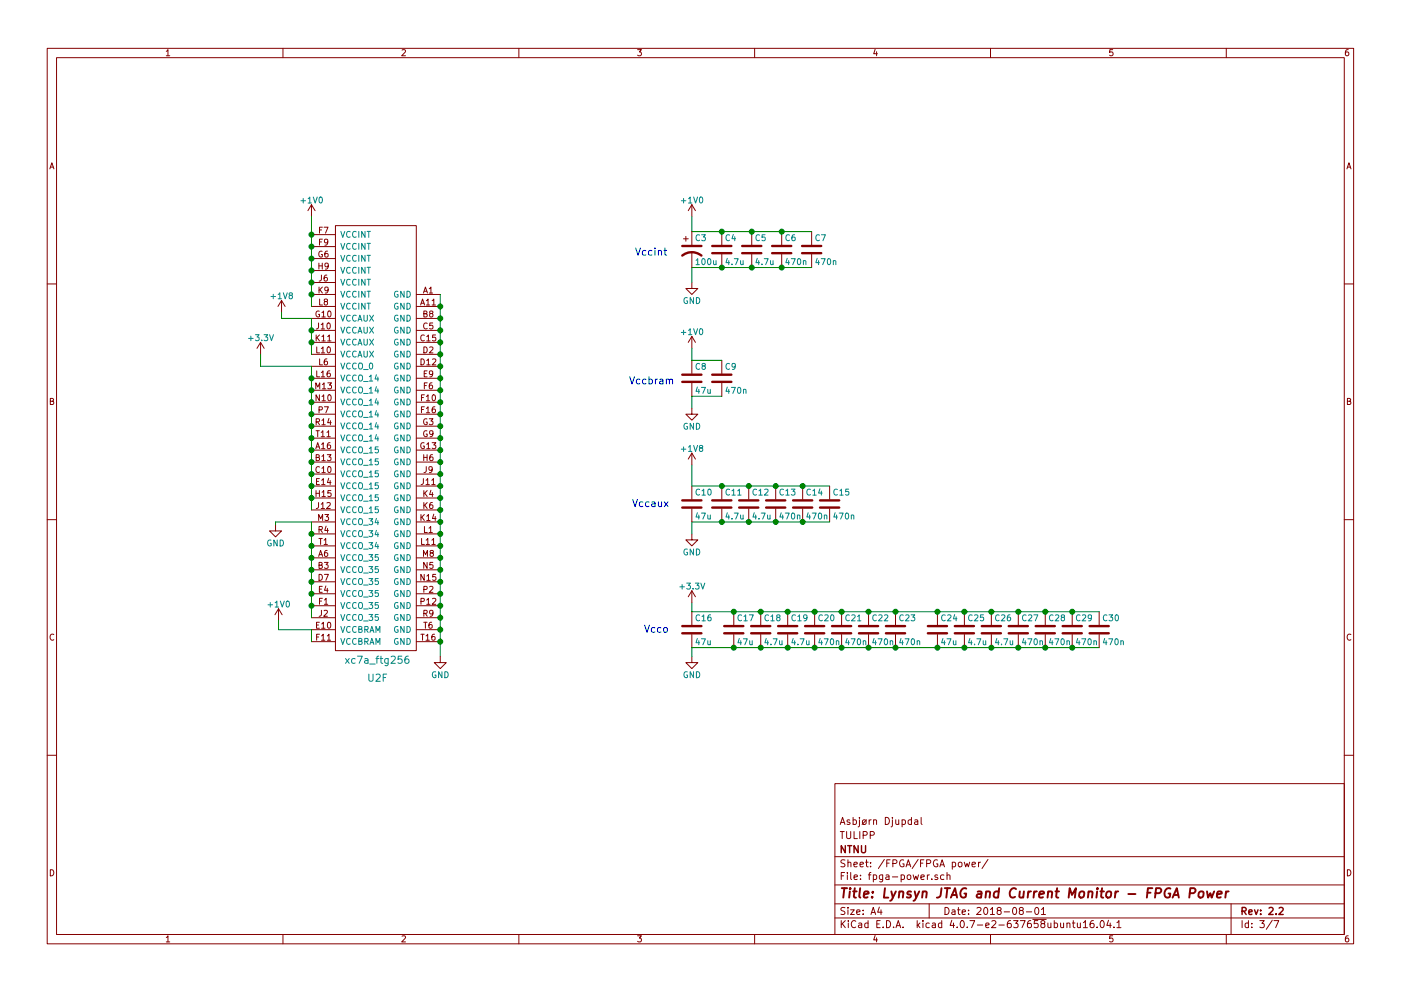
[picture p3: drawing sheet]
<svg xmlns="http://www.w3.org/2000/svg" width="297mm" height="210mm" viewBox="0 0 297 210" stroke-linecap="round" stroke-linejoin="round" font-family="sans-serif">
<g fill="none" stroke="#840000" stroke-width=".21">
<path d="M10 10.3h277v189.9h-277zM12 12.2h273v186.1h-273zM35.3 10.9l.3-.4v1.3M35.3 11.8h.7M60 10.3v1.9M85.2 10.6l.5-.1 .3 .4-.8 .9h.8M110 10.3v1.9M135.2 10.5h.8l-.4 .5 .3 .1 .1 .2-.1 .4-.2 .1-.5-.1M160 10.3v1.9M185.5 10.5l-.3 .9h.8M185.9 11v.8M210 10.3v1.9"/>
<path d="M235.9 10.5h-.6v.6h.6l.1 .5-.3 .2-.4-.1M260 10.3v1.9M285.9 10.5l-.4 .1-.2 .2-.1 .8 .3 .2 .4-.1 .1-.4-.1-.2-.4-.1-.3 .3M10.6 35.8l.4-1.3 .4 1.3M10.7 35.5h.6M285.6 35.8l.4-1.3 .4 1.3M285.7 35.5h.6M66 54.9h5.1M66 59.9h5.1M66 49.8h5.1M66 52.3h5.1M66 57.4h5.1"/>
<path d="M66 43.4l-.7 1.3M66 43.4v2.6M66 43.4l.8 1.3M67.6 55.8v1.3M67.6 56.4h.7M67.7 48.8h.5M67.7 51.3h.5M68.1 58.4v1l-.4 .2M68.3 53.3a.59 .59 0 0 0-.7 .6 .59 .59 0 0 0 .7 .6l.1-.5h-.3M68.3 55.8v1.3M68.4 48.2h-.7v1.3M68.4 50.7h-.7v1.3"/>
<path d="M68.7 48.2h.8l-.5 1.3M69.3 58.4h-.4l-.1 .3-.1 .7 .2 .2 .5-.1-.1-.6-.4-.1-.2 .3M69.4 53.3h-.3l-.2 .3v.7l.2 .3 .4-.2-.1-.6h-.3l-.2 .2M69.5 51.3l-.2 .2h-.4l-.1-.7 .5-.1 .2 .3-.1 .7-.3 .3h-.2M69.6 56.4l-.2 .2-.4-.1-.1-.6 .5-.1 .2 .3-.1 .7-.3 .3h-.2M71.1 47.9h17.2v90.1h-17.2zM144.9 50.7h1M145.4 50.2v1M146.7 59.9v1.3h1.3l-1.3 1.3-1.3-1.3h1.3M146.7 43.4l-.8 1.3M146.7 43.4v2.6M146.7 49.1v2.8"/>
<path d="M146.7 53.5v3.3M146.7 43.4l.7 1.3M153 49.1v2.8M153 54v2.8M159.4 49.1v2.8M159.4 54v2.8M165.7 49.1v2.8M165.7 54v2.8M172.1 49.1v2.8M172.1 54v2.8M10 60.2h2M55.2 72.6l-.7 1.3"/>
<path d="M55.2 72.6v2.6M55.2 72.6l.8 1.3M59.7 63.7l-.8 1.3M59.7 63.7v2.6M59.7 63.7l.8 1.3M66 62.5h5.1M66 75.2h5.1M66 70.1h5.1M66 77.7h5.1M66 67.6h5.1M66 65h5.1M66 72.6h5.1"/>
<path d="M67 71.1v1.2M67.2 73.6v1.3h.6M67.2 78.7v1.3h.6M67.2 71.6l.5 .7M67.5 68.5v1.1l-.4 .2M67.6 60.9v1.3M67.7 66a.59 .59 0 0 0-.7 .6 .59 .59 0 0 0 .7 .6v-.5h-.2M67.7 71.1l-.7 .7M67.8 76.1v1.3h.6M67.8 63.4v1.3h.6M67.8 61.4l.6 .8M68.1 68.9l.4-.4v1.3"/>
<path d="M68.1 69.8h.7M68.1 74l.4-.4v1.3M68.1 79l.4-.3v1.3M68.1 74.9h.7M68.1 80h.7M68.2 66.3l.4-.3v1.3M68.2 71.4l.4-.3v1.2M68.2 67.3h.8M68.2 72.3h.8M68.4 60.9l-.8 .7M69 64l-.3-.3 .1-.2h.6v.3l-.6 .2-.1 .2 .1 .4 .2 .1h.2l.2-.2v-.4l-.2-.1M69.3 76.1l-.3 .1-.2 .2-.1 .8 .3 .2 .4-.1-.1-.6-.3-.1-.3 .3"/>
<path d="M69.4 68.6l.2-.1a.67 .67 0 0 1 .4 .7 .67 .67 0 0 1-.4 .6l-.3-.5zM69.4 73.7l.2-.1a.67 .67 0 0 1 .5 .6 .67 .67 0 0 1-.5 .7l-.3-.5zM69.5 71.4l.3-.3v1.2M69.5 72.3h.7M69.6 61.4l-.3 .3-.3-.1-.1-.6 .4-.1 .3 .2-.1 .8-.3 .3h-.2M69.6 66.1l.1-.1a.67 .67 0 0 1 .5 .6 .67 .67 0 0 1-.5 .7l-.2-.5zM69.9 78.7h-.3l-.2 .3-.1 .7 .3 .3 .4-.2-.1-.6h-.3l-.3 .2M88.3 62.5h5M88.3 75.2h5M88.3 70.1h5M88.3 77.7h5M88.3 67.6h5"/>
<path d="M88.3 65h5M88.3 72.6h5M89.2 64.7l.4-1.3 .4 1.3M89.3 76.1a.64 .64 0 0 1 .7 .7 .64 .64 0 0 1-.7 .6zM89.3 64.3h.6M89.8 62.2l.4-1.3 .4 1.3M89.9 73.6a.64 .64 0 0 1 .7 .6 .64 .64 0 0 1-.7 .7zM89.9 66.6l.6-.1v-.4l-.6-.1v1.3h.4l.3-.5-.3-.2M89.9 61.8h.6M89.9 79.3h.5M90 71.2a.56 .56 0 0 0-.8 .5 .56 .56 0 0 0 .8 .5M90.4 63.8l.4-.4v1.3"/>
<path d="M90.4 64.7h.7M90.5 76.5l.3-.4v1.3M90.5 71.4l.3-.3v1.2M90.5 72.3h.7M90.5 77.4h.7M90.6 78.7h-.7v1.3h.7M90.6 68.6a.56 .56 0 0 0-.8 .5 .56 .56 0 0 0 .8 .6M91 61.3l.4-.4v1.3M91 62.2h.7M91.1 73.7l.5-.1 .2 .4-.8 .9h.8M91.3 66.5l-.2-.2v-.2h.6v.3l-.5 .2-.1 .2v.3l.2 .2h.3l.2-.3-.1-.4-.1-.1M91.6 63.8l.4-.4v1.3"/>
<path d="M91.6 64.7h.7M91.7 76.2l.5-.1 .2 .4-.8 .9h.8M91.7 68.5h-.6v.6h.6v.6l-.1 .1-.5-.1M91.7 79.2l-.2 .3-.4-.1v-.6l.4-.1 .2 .2v.7l-.3 .4h-.3M92.4 71.1h-.7v.5h.7v.6l-.2 .1-.5-.1M146.7 71.4v2.5M146.7 76.4v2.8M146.7 71.4l-.8 1.2M146.7 71.4l.7 1.2M153 76.4v2.8M285 60.2h2M10.7 85.1h.5l.1-.5-.6-.1v1.3h.5l.2-.4-.3-.3"/>
<path d="M66 90.4h5.1M66 82.8h5.1M66 98h5.1M66 87.9h5.1M66 80.3h5.1M66 93h5.1M66 85.3h5.1M66 95.5h5.1M67 82.5v-1.3l.4 .9 .4-.9v1.3M67 95.2l.4-1.3 .4 1.3M67 91.4h.7M67 97l.6-.1v-.3l-.6-.1v1.2h.5l.2-.4-.2-.3"/>
<path d="M67 89.5l.6-.1 .1-.5-.7-.1v1.3M67.1 94.8h.6M67.3 89.5l.4 .6M67.4 91.4v1.3M67.6 87l.6-.1 .1-.5-.7-.1v1.3M67.7 83.8v1.2l-.7-1.2v1.2M67.7 99.1a.56 .56 0 0 0-.7 .5 .56 .56 0 0 0 .7 .5M68.1 91.7l.4-.3v1.3M68.1 92.7h.7M68.2 94.3l.3-.4v1.3M68.2 95.2h.7M68.2 99.4l.4-.4v1.3"/>
<path d="M68.2 96.8l.4-.3v1.2M68.2 89.2l.4-.4v1.3M68.2 97.7h.8M68.2 90.1h.8M68.3 84.1l.3-.3v1.2M68.3 85h.7M68.4 81.6l.3-.4v1.3M68.4 82.5h.7M68.8 86.3h.8l-.5 1.3M69.3 91.7l.4-.3v1.3M69.3 92.7h.7M69.4 96.5h.8l-.5 .4 .4 .1v.6l-.1 .1-.6-.1"/>
<path d="M69.5 81.2h.8l-.5 .5 .4 .1v.6l-.1 .1-.6-.1M69.6 99.1l.1-.1a.67 .67 0 0 1 .5 .6 .67 .67 0 0 1-.5 .7l-.2-.5zM69.6 83.9l.2-.1a.67 .67 0 0 1 .4 .6 .67 .67 0 0 1-.4 .6l-.3-.4zM69.7 88.8l-.2 .9h.7M70 93.9l-.4 .1-.2 .2v.7l.2 .3 .5-.1-.1-.6-.4-.1-.2 .2M70.1 89.2v.9M88.3 90.4h5M88.3 82.8h5M88.3 98h5M88.3 87.9h5M88.3 80.3h5M88.3 93h5"/>
<path d="M88.3 85.3h5M88.3 95.5h5M89.4 84.3h.4M89.4 86.9h.4M89.8 96.5v1.2M89.8 97h.8M89.9 94a.59 .59 0 0 0-.7 .5 .59 .59 0 0 0 .7 .6l.1-.5h-.3M90 83.8h-.6v1.2M90 86.3h-.6v1.3M90 81.8h.4M90.4 99l-.1 1.1-.4 .2M90.4 84.1l.4-.3v1.2"/>
<path d="M90.4 86.7l.4-.4v1.3M90.4 85h.7M90.4 87.6h.7M90.5 94.3l.3-.4v1.3M90.5 95.2h.7M90.5 88.9a.59 .59 0 0 0-.7 .6 .59 .59 0 0 0 .7 .5l.1-.4h-.3M90.5 91.4a.59 .59 0 0 0-.7 .6 .59 .59 0 0 0 .7 .6l.1-.5h-.3M90.6 96.5v1.2M90.6 81.2h-.6v1.3M91 88.8h.8l-.4 .5 .3 .1v.6l-.1 .1-.6-.1M91.6 81.2l-.4 .1-.1 .2-.1 .7 .2 .3 .5-.1-.1-.6-.4-.1-.2 .2M91.6 93.9h.8l-.4 .5 .4 .1v.6l-.2 .1-.6-.1"/>
<path d="M91.6 99.5l-.2 .3-.4-.1v-.6l.4-.1 .2 .2v.8l-.3 .3h-.3M91.7 96.5h-.4l-.1 .3-.1 .7 .2 .2 .5-.1-.1-.6-.4-.1-.2 .3M91.7 83.9l.2-.1a.67 .67 0 0 1 .4 .6 .67 .67 0 0 1-.4 .6l-.3-.4zM91.8 91.9l-.2 .3-.4-.1-.1-.6 .5-.1 .2 .2-.1 .7-.3 .4h-.2M92.2 86.3l-.4 .1-.1 .2-.1 .7 .2 .3 .5-.2-.1-.6h-.4l-.2 .2M146.7 86.6v1.3h1.3l-1.3 1.2-1.3-1.2h1.3M146.7 81.3v2.8M146.7 96.1v2.6M146.7 96.1l-.8 1.3M146.7 96.1l.7 1.3M153 81.3v2.8M285.7 85.1h.5l.1-.5-.6-.1v1.3h.5l.2-.4-.3-.3"/>
<path d="M10 110.3h2M58.4 111.4v1.2h1.3l-1.3 1.3-1.3-1.3h1.3M66 113.3h5.1M66 115.8h5.1M66 110.7h5.1M66 105.7h5.1M66 118.4h5.1M66 108.2h5.1M66 100.6h5.1M66 103.1h5.1M67 104.1v1.3M67 104.7h.7"/>
<path d="M67.1 102.1h.4M67.5 106.6v1.1l-.4 .2M67.6 110.4v-1.2l.4 .9 .4-.9v1.2M67.6 118.1l.4-1.3 .4 1.3M67.6 114.2h.7M67.6 119.9l.6-.1v-.4l-.6-.1v1.3h.5l.3-.4-.3-.3M67.6 112.4l.6-.1 .1-.5-.7-.1v1.3M67.7 117.7h.6M67.7 101.5h-.6v1.3h.6M67.7 104.1v1.3M67.9 112.4l.5 .6M68 114.2v1.3"/>
<path d="M68.1 107l.4-.4v1.3M68.1 107.9h.7M68.2 101.9l.4-.4v1.3M68.2 102.8h.7M68.2 100.3h.8M68.3 104.4l.3-.3v1.3M68.3 105.4h.7M68.7 114.6l.4-.4v1.3M68.7 115.5h.7M68.8 119.3h.8l-.5 .5 .4 .1v.6l-.2 .1-.5-.1M68.9 109.2h.8l-.5 .4 .4 .1v.6l-.2 .1-.5-.1M69.1 111.6l-.2 .9h.7"/>
<path d="M69.3 106.7l.5-.1 .2 .4-.8 .9h.8M69.4 116.8h-.4l-.2 .3v.7l.2 .3 .4-.2v-.6h-.4l-.2 .2M69.4 112.1v.9M69.7 101.5l-.3 .9h.8M70 101.9v.9M70.2 104.1h-.7v.6h.7v.5l-.2 .2-.5-.2M88.3 113.3h5M88.3 115.8h5M88.3 110.7h5M88.3 105.7h5M88.3 118.4h5M88.3 108.2h5"/>
<path d="M88.3 100.6h5M88.3 103.1h5M89.3 109.2v1.2M89.4 114.2v1.3h.6M89.4 109.7l.6 .7M89.8 101.5l-.1 1.1-.4 .2M89.8 118.1v-1.3l.4 .9 .4-.9v1.3M89.9 104.1v1.3M89.9 106.6v1.3M90 109.2l-.7 .7M90 111.7v1.3h.6M90 104.6l.6 .8"/>
<path d="M90 107.2l.6 .7M90.3 101.9l.4-.4v1.3M90.3 102.8h.7M90.3 114.6l.4-.4v1.3M90.3 115.5h.8M90.5 109.5l.3-.3v1.2M90.5 110.4h.7M90.6 119.3v1.3l-.8-1.3v1.3M90.6 104.1l-.7 .7M90.6 106.6l-.7 .7M91 112.1l.3-.4v1.3M91 113h.7"/>
<path d="M91.4 104l-.3 .9h.7M91.4 117.3l-.2-.2 .1-.3 .5 .1v.3l-.5 .2-.1 .2v.3l.2 .2h.3l.2-.3-.1-.4-.1-.1M91.5 101.9l.4-.4v1.3M91.5 102.8h.8M91.6 114.6l.3-.4v1.3M91.6 115.5h.7M91.7 106.6l-.4 .1-.2 .2v.7l.2 .3 .4-.1v-.6l-.4-.1-.2 .2M91.7 104.5v.9M91.8 119.3h-.6l-.1 .6h.7v.6l-.2 .1-.5-.1M92 109.1l-.3 .9h.8M92.3 109.6v.8M146.7 113.3v1.2h1.3l-1.3 1.3-1.3-1.3h1.3"/>
<path d="M146.7 103.1v2.8M146.7 107.9v2.8M153 103.1v2.8M153 107.9v2.8M158.7 103.1v2.8M158.7 107.9v2.8M164.5 103.1v2.8M164.5 107.9v2.8M170.2 103.1v2.8M170.2 107.9v2.8M175.9 103.1v2.8M175.9 107.9v2.8"/>
<path d="M285 110.3h2M11.4 134.6a.58 .58 0 0 0-.8 .6 .58 .58 0 0 0 .8 .5M59.1 129.2l-.8 1.2M59.1 129.2v2.5M59.1 129.2l.7 1.2M66 128.5h5.1M66 131.1h5.1M66 126h5.1M66 120.9h5.1M66 133.6h5.1M66 123.4h5.1M66 136.1h5.1"/>
<path d="M67.1 132.6h.4M67.1 135.1h.5M67.6 121.9a.64 .64 0 0 1 .8 .6 .64 .64 0 0 1-.8 .6zM67.7 132h-.6v1.3h.6M67.7 125h.4M67.7 134.6h-.6v1.2M67.7 127.5h.5M68.1 129.5v1.1l-.4 .2M68.2 134.9l.3-.3v1.2M68.2 135.8h.7M68.2 132.4l.4-.4v1.3M68.2 133.3h.7"/>
<path d="M68.3 124.4h-.6v1.3h.6M68.4 126.9h-.7v1.3M68.7 129.6l.5-.1 .2 .3-.8 1h.8M68.8 127.3l.3-.4v1.3M68.8 121.9h.8l-.5 1.2M68.8 128.2h.7M69.1 124.3l-.3 .9h.8M69.4 134.9l.3-.3v1.2M69.4 124.8v.9M69.4 135.8h.7M69.5 132.1l.2-.1a.67 .67 0 0 1 .4 .7 .67 .67 0 0 1-.4 .6l-.3-.5zM88.3 128.5h5"/>
<path d="M88.3 131.1h5M88.3 126h5M88.3 120.9h5M88.3 133.6h5M88.3 123.4h5M88.3 136.1h5M89.2 134.6h.7M89.3 127.6l.6-.1v-.5l-.6-.1v1.3M89.6 134.6v1.2M89.8 132h.8M89.9 125.1l.6-.1v-.5l-.6-.1v1.3M89.9 130.1h.6v-.5l-.6-.1v1.3"/>
<path d="M89.9 121.9v1.2l-.7-1.2v1.2M90.2 130.1l.4 .7M90.2 132v1.3M90.3 134.9l.4-.3v1.2M90.3 135.8h.7M90.5 127.3l.3-.4v1.3M90.5 128.2h.7M90.5 122.2l.4-.3v1.2M90.5 123.1h.7M91.1 124.5l.5-.1 .2 .4-.8 .9h.8M91.5 132l-.3 .1-.2 .2-.1 .7 .3 .3 .4-.1-.1-.6-.3-.1-.3 .2M91.7 127l.5-.1 .2 .4-.8 .9h.8"/>
<path d="M91.8 130l-.2 .3-.4-.1-.1-.6 .5-.1 .2 .2-.1 .7-.3 .4h-.2M92.1 134.6h-.3l-.2 .3-.1 .7 .3 .2 .4-.1-.1-.6-.3-.1-.3 .3M92.4 121.9h-.6l-.1 .5h.7v.6l-.2 .1-.5-.1M93.3 139.3v1.3h1.3l-1.3 1.3-1.2-1.3h1.2M146.7 139.3v1.3h1.3l-1.3 1.3-1.3-1.3h1.3M146.7 125.3v2.6M146.7 129.8v2.8M146.7 134.6v2.8M146.7 125.3l-.8 1.3M146.7 125.3l.7 1.3M155.6 129.8v2.8M155.6 134.6v2.8"/>
<path d="M161.3 129.8v2.8M161.3 134.6v2.8M167 129.8v2.8M167 134.6v2.8M172.7 129.8v2.8M172.7 134.6v2.8M178.4 129.8v2.8M178.4 134.6v2.8M184.1 129.8v2.8M184.1 134.6v2.8M189.9 129.8v2.8M189.9 134.6v2.8"/>
<path d="M198.8 129.8v2.8M198.8 134.6v2.8M204.5 129.8v2.8M204.5 134.6v2.8M210.2 129.8v2.8M210.2 134.6v2.8M215.9 129.8v2.8M215.9 134.6v2.8M221.6 129.8v2.8M221.6 134.6v2.8M227.3 129.8v2.8M227.3 134.6v2.8"/>
<path d="M233 129.8v2.8M233 134.6v2.8M286.4 134.6a.58 .58 0 0 0-.8 .6 .58 .58 0 0 0 .8 .5M10 160.2h2M177 166.3h108v32h-108zM178.2 174.9l.4-1.5 .5 1.5M178.2 176.4h.8M178.3 174.5h.7M178.6 176.4v1.5M179.5 176.4v1.2l.3 .3h.3l.3-.3v-1.2M180.2 174l-.4-.1-.2 .2 .1 .3 .5 .1v.3h-.6M180.9 174l.4-.1 .3 .3-.1 .6h-.6"/>
<path d="M180.9 173.4v1.5M181.1 176.4v1.5h.7M182.2 173.9v1.3l-.3 .2M182.2 173.4v.2M182.3 176.4v1.5M182.9 174.1l.2-.2 .5 .2v.5l-.1 .2-.4 .1-.2-.1zM183 177.2l.7-.1 .2-.2-.1-.3-.2-.2h-.6v1.5M183.7 173.9l-.9 1M184.3 173.9v1M184.5 177.2l.7-.1 .2-.2-.1-.3-.2-.2h-.6v1.5M184.7 173.9l-.4 .3M185.2 174.1l.2-.2 .4 .1 .1 .9"/>
<path d="M185.2 173.9v1M187.7 173.4a.76 .76 0 0 1 .9 .8 .76 .76 0 0 1-.9 .7zM189.2 173.9v1.3l-.3 .2M189.2 173.4v.2M189.9 173.9l.1 .9 .3 .1 .3-.1M190.6 173.9v1M191.3 174l.4-.1 .3 .3-.2 .6h-.5M191.3 173.9v1.5M193.2 174l-.4-.1-.3 .3 .1 .6 .2 .1 .4-.1M193.2 173.4v1.5M194 174h.5l.1 .9M194.6 174.3l-.7 .3 .2 .3 .5-.1"/>
<path d="M195.3 173.4v1.3l.2 .2M285 160.2h2M10.7 184.5a.65 .65 0 0 1 .7 .7 .65 .65 0 0 1-.7 .6zM35.3 198.9l.3-.4v1.3M35.3 199.8h.7M60 198.3v1.9M85.2 198.6l.5-.1 .3 .4-.8 .9h.8M110 198.3v1.9M135.2 198.5h.8l-.4 .5 .3 .1 .1 .2-.1 .4-.2 .1-.5-.1M160 198.3v1.9M177 194.8h108M177 191.8h108"/>
<path d="M177 187.8h108M177 181.8h108M178.4 195.3v1.5M178.4 185.8h.5M178.6 196l.6 .8M179.1 185.1h-.7v1.5M179.1 192.6l-.5-.1-.3 .3 .1 .3 .7 .4v.4l-.2 .1-.6-.1M179.1 182.5l-.5-.1-.3 .3 .1 .3 .7 .4v.4l-.2 .1-.6-.1M179.2 195.3l-.8 .9M179.7 185.1v.2M179.7 185.6v1M179.8 192.5v.2"/>
<path d="M179.8 183.1l.2-.2 .4 .1v.9M179.8 182.4v1.5M179.8 193v1M179.9 195.3v.2M179.9 195.8v1M180.3 193h.8l-.8 1h.8M180.4 185.1v1.3l.2 .2M181.1 183.4l.7-.1-.1-.3-.4-.1-.2 .2v.7h.6M181.1 186.1l.7-.1-.1-.3-.4-.1-.2 .2 .1 .7h.5M181.4 195.5a.71 .71 0 0 0-1 .5 .71 .71 0 0 0 .8 .8l.2-.1M181.6 193.5l.7-.1v-.3l-.4-.1-.3 .2 .1 .7h.6M182.1 195.9h.6v.9"/>
<path d="M182.3 183.4l.8-.1-.1-.3-.4-.1-.3 .2 .1 .7h.6M182.4 186.5v.1M182.4 185.7v.1M182.7 196.2l-.7 .3 .2 .3 .5-.1M183 193.9v.1M183 193.1v.1M183.5 182.9h.6M183.7 182.4v1.3l.4 .2M184 195.9l-.4-.1-.3 .3 .1 .6 .2 .1 .4-.1M184 195.3v1.5M184.1 185.6h.6M184.6 183.8v.1"/>
<path d="M184.6 183v.1M184.7 194l.4-1.5 .5 1.5M184.7 185.1l-.4 .2v1.3M184.8 193.6h.7M185.2 185.7l.4-.1 .3 .3-.1 .6h-.6M185.2 185.6v1.5M185.5 198.5l-.3 .9h.8M185.9 199v.8M185.9 196h.5M186.4 192.5l-.3 1h.9M186.6 195.3h-.7v1.5h.7M186.8 193v1"/>
<path d="M187.1 185.6v1.4l-.2 .1-.4-.1M187.1 185.7l-.4-.1-.3 .3 .1 .6 .2 .1 .4-.1M187.2 196.7v.1M187.5 182.3l-1.3 2M187.9 185.7h.5l.1 .9M188 195.3a.76 .76 0 0 1 .8 .8 .76 .76 0 0 1-.8 .7zM188 183.1h.5M188.5 186l-.7 .3 .2 .3 .5-.1M188.7 182.4h-.7v1.5M189.2 186h1.1M189.3 183.2l.7-.1 .2-.2-.1-.3-.2-.2h-.6v1.5M189.5 196.7v.1"/>
<path d="M190 196.8l.4-1.5 .6 1.5M190.1 196.4h.7M191.1 185.7l.4-.1 .3 .3-.2 .6h-.5M191.1 185.6v1.5M191.5 196.7v.1M191.6 182.5a.69 .69 0 0 0-.9 .7 .69 .69 0 0 0 1 .6v-.5h-.3M192.1 183.9l.5-1.5 .5 1.5M192.2 183.5h.7M192.4 185.7l.2-.1 .4 .1 .1 .6-.1 .2-.4 .1-.2-.1zM193.6 185.6l.3 1 .3-.7 .3 .7 .2-1M194.5 195.3v1.5M194.6 196.3l.4 .5"/>
<path d="M194.7 182.3l-1.3 2M195 195.8l-.5 .6M195.2 183.1h.5M195.2 186.1l.8-.1-.1-.3-.4-.1-.3 .2 .1 .7h.6M195.7 195.3v.2M195.7 195.8v1M195.9 182.4h-.7v1.5M196.5 183.2l.7-.1 .1-.2v-.3l-.2-.2h-.6v1.5M196.6 185.6v1M197 191.8v3M197 195.9l-.4-.1-.3 .3 .1 .6 .2 .1 .4-.1M197.1 185.6l-.5 .3"/>
<path d="M197.6 186.5v.1M197.7 195.9h.6v.9M198.3 196.2l-.7 .3 .2 .3 .5-.1M198.8 182.5a.69 .69 0 0 0-.9 .7 .69 .69 0 0 0 .9 .6v-.5h-.2M198.8 185.7l-.4-.1-.2 .2 .1 .2 .5 .2v.3h-.6M199.3 183.9l.4-1.5 .6 1.5M199.4 183.5h.7M199.7 195.9l-.5-.1-.2 .3v.6l.2 .1 .5-.1M199.7 195.3v1.5M200.1 185.7l-.4-.1-.3 .3 .1 .6 .2 .1 .4-.1M200.4 192.5a.76 .76 0 0 1 .8 .8 .76 .76 0 0 1-.8 .7zM200.8 185.7l.2-.1 .4 .1v.9"/>
<path d="M200.8 185.1v1.5M201.8 195.2l-.4 1.1h1M201.9 193.1h.5l.1 .9M201.9 183l.4-.1 .3 .3-.1 .6h-.6M201.9 182.9v1.5M202.2 195.8v1M202.5 193.4l-.7 .3 .2 .3 .5-.1M202.9 196.7v.1M203 193h.6M203.2 192.5v1.3l.4 .2M203.3 183.1l.2-.2 .4 .2 .1 .5-.2 .2-.3 .1-.2-.1zM203.8 195.4l.1-.1a.8 .8 0 0 1 .6 .8 .8 .8 0 0 1-.6 .7 .97 .97 0 0 1-.1-1.4z"/>
<path d="M204 193.5l.7-.1-.1-.3-.4-.1-.2 .2 .1 .7h.5M204.4 182.9l.3 1 .3-.7 .3 .7 .3-1M205.1 196.7v.1M205.4 193.9v.1M205.4 193.1v.1M205.6 195.3h1.1l-.7 1.5M206.1 183.4l.7-.1v-.3l-.5-.1-.2 .2 .1 .7h.6M207.1 192.7l.6-.2 .3 .5-.9 1h.9M207.2 196.3h1.2M207.5 182.9v1M207.9 182.9l-.4 .3M208.7 192.7l.2-.2a.8 .8 0 0 1 .5 .8 .8 .8 0 0 1-.5 .7l-.3-.5z"/>
<path d="M209 196.3l.7-.1v-.3l-.5-.1-.2 .2 .1 .7h.6M209.5 182.3l-1.3 2M210 193l.4-.5v1.5M210 194h.8M210 198.3v1.9M210.3 195.5l.6-.2 .3 .5-1 1h1M211.7 193.2l-.3-.3 .1-.2 .2-.2 .4 .1 .2 .2-.1 .2-.5 .2-.3 .3v.2l.3 .3h.3l.3-.3v-.2l-.3-.3M211.8 196.3h1.1M212.9 193.5h1.1M214.3 195.3l-.5 .1a1.11 1.11 0 0 0-.1 1.3l.4 .1 .3-.1v-.5l-.3-.3-.4 .1-.1 .2M214.8 192.7l.2-.2a.8 .8 0 0 1 .6 .8 .8 .8 0 0 1-.6 .7l-.3-.5zM214.9 195.3h.9l-.5 .6 .5 .1v.7l-.2 .1-.7-.1"/>
<path d="M216.3 195.3h1l-.6 1.5M216.4 193.2l-.3-.3 .1-.2 .2-.2 .4 .1 .2 .2-.1 .2-.5 .2-.3 .3 .1 .4 .2 .1h.3l.3-.3v-.2l-.3-.3M217.6 193.5h1.1M218.5 195.3l-.4 .1a1.11 1.11 0 0 0-.1 1.3l.4 .1 .2-.1 .1-.5-.3-.3-.4 .1-.2 .2M219 195.1h2.8M219.5 192.7l.2-.2a.8 .8 0 0 1 .6 .8 .8 .8 0 0 1-.6 .7l-.3-.5zM220 195.3h-.7v.7h.7l.1 .2-.1 .5-.2 .1-.5-.1M220.8 193l.4-.5v1.5M220.8 194h.9M221 196l-.3-.3 .1-.2 .2-.2 .4 .1 .1 .2v.2l-.5 .2-.3 .3 .1 .4 .2 .1h.3l.2-.3v-.2l-.2-.3M222.2 195.8v.9l.4 .1 .2-.1M222.8 195.8v1"/>
<path d="M223.5 195.9l.5-.1 .2 .3-.1 .6h-.6M223.5 195.3v1.5M224.9 195.8v.9l.4 .1 .2-.1M225.5 195.8v1M226.2 196l.2-.2 .4 .1v.9M226.2 195.8v1M227.4 195.8h.5M227.6 195.3v1.3l.3 .2M228.4 195.8l.1 .9 .4 .1 .2-.1M229.1 195.8v1M229.7 195.8l.4-.5v1.5M229.7 196.8h.9"/>
<path d="M231.8 195.3l-.4 .1a1.11 1.11 0 0 0-.1 1.3l.4 .1 .2-.1 .1-.5-.3-.3-.4 .1-.2 .2M232.6 196.7v.1M233.4 195.5l.2-.2a.8 .8 0 0 1 .5 .8 .8 .8 0 0 1-.5 .7l-.4-.5zM235 195.2l-.3 1.1h.9M235.4 195.8v1M235.9 198.5h-.6v.7l.6-.1 .1 .5-.3 .2-.4-.1M236.2 196.7v.1M236.8 195.8l.4-.5v1.5M236.8 196.8h.9M260 198.3v1.9M261 191.8v6.5M263.3 195.3v1.5"/>
<path d="M264.7 195.9l-.4-.1-.3 .3 .1 .6 .2 .1 .4-.1M264.7 195.3v1.5M265.4 196.7v.1M265.4 195.9v.1M267.1 195.3h.9l-.5 .6 .5 .1v.7l-.2 .1-.7-.1M269.7 195.2l-1.2 2M270.1 195.3h1l-.6 1.5M285.7 184.5a.65 .65 0 0 1 .7 .7 .65 .65 0 0 1-.7 .6zM285.9 198.5l-.4 .1-.2 .3-.1 .7 .3 .2 .4-.1 .1-.4-.1-.2-.4-.1-.3 .3"/>
</g>
<g fill="none" stroke="#840000" stroke-width=".3">
<path d="M179.2 179.4v1.5l-.8-1.5v1.5M179.7 179.4h.9M180.1 179.4v1.5M181.9 179.4v1.5l-.8-1.5v1.5M182.7 179.4v1.2l.2 .3h.3l.3-.3v-1.2M263.3 193.3l.8-.1 .1-.2-.1-.3-.2-.2h-.6v1.5M263.7 193.3l.5 .7M264.8 193.5l.7-.1-.1-.3-.4-.1-.2 .2v.7h.6M266 193l.3 1 .4-1M267.3 193.9v.1M267.3 193.1v.1M269.1 192.7l.5-.2 .3 .5-.9 1h.9"/>
<path d="M270.6 193.9v.1M271.2 192.7l.6-.2 .3 .5-1 1h1"/>
</g>
<g fill="none" stroke="#840000" stroke-width=".41">
<path d="M178.5 188.4h1.1M179 188.4l-.2 2M180.2 189.1l-.2 1.3M180.3 188.4l-.1 .2 .2-.1-.1-.1-.1 .2M180.9 189.1h.7M181.2 188.4l-.2 1.8 .1 .1 .4 .1M182.4 188.4l-.2 1.8 .2 .2M183.2 189.8l.9-.2v-.4l-.6-.1-.3 .3v.9h.7M184.9 190.3v.1M185.1 189.2l-.1 .2-.1-.1 .2-.1-.1 .2M187.6 188.4l-.2 2h.9M189 189.1l.3 1.3"/>
<path d="M189.9 189.1l-.8 1.8-.4 .2M190.7 189.3l.3-.2 .5 .1-.1 1.2M190.7 189.1l-.1 1.3M193.2 189.2l-.5-.1-.3 .4 .2 .3 .5 .1v.3l-.1 .1h-.7M193.9 189.1l.4 1.3M194.9 189.1l-.9 1.8-.3 .2M195.6 189.3l.3-.2 .5 .1v1.2M195.7 189.1l-.2 1.3M199.6 188.4l-.2 1.5a.73 .73 0 0 1-.8 .5M200.3 188.4h1.1M200.9 188.4l-.3 2M201.6 190.4l.9-2 .4 2"/>
<path d="M201.8 189.9h1M204.9 188.5a1.02 1.02 0 0 0-1.2 .7 1.02 1.02 0 0 0 .5 1.2l.5-.1 .2-.7h-.4M207.3 189.2h.8l-.1 1.2M208.1 189.6l-.7 .1a.4 .4 0 0 0-.3 .3 .4 .4 0 0 0 .2 .4l.7-.1M209.1 189.3l.3-.2 .5 .1-.1 1.2M209.1 189.1l-.2 1.3M211.8 189.2l-.2-.1a.67 .67 0 0 0-.9 .4v.8l.3 .1 .6-.1M211.8 188.4l-.2 2M215.4 188.6a.87 .87 0 0 0-1 0 .87 .87 0 0 0-.3 1 .69 .69 0 0 0 .3 .8 .69 .69 0 0 0 .8-.1M216.2 189.1v1.2l.4 .1 .3-.1M217.1 189.1l-.2 1.3M218 189.1l-.1 1.3"/>
<path d="M218.6 189.1l-.4 .1-.2 .3M219.3 189.1l-.2 1.3M219.8 189.1l-.3 .1-.3 .3M220.3 189.8l1-.2v-.4h-.8l-.2 1 .2 .2 .6-.1M222.2 189.3l.3-.2 .5 .1v1.2M222.2 189.1l-.1 1.3M223.8 189.1h.7M224.1 188.4l-.2 1.8 .1 .1 .4 .1M226.6 190.4l.2-2 .5 1.5 .8-1.5-.2 2M229 189.3l.3-.2 .5 .2v.8l-.4 .3-.5-.1zM230.8 189.3l.3-.2 .5 .1-.1 1.2M230.8 189.1l-.1 1.3"/>
<path d="M232.6 189.1l-.1 1.3M232.7 188.4v.2l.1-.1-.1-.1v.2M233.3 189.1h.8M233.7 188.4l-.2 1.8v.1l.4 .1M234.7 189.3l.3-.2 .6 .2-.1 .8-.4 .3-.5-.1zM236.5 189.1l-.1 1.3M237.1 189.1l-.4 .1-.2 .3M239.2 189.7h1.5M243.3 189.4h.6M244.3 188.4h-.9l-.2 2M245 189.5l.9-.1a.56 .56 0 0 0 .1-.9l-.9-.1-.2 2M248.2 188.5a1.02 1.02 0 0 0-1.3 .7 1.02 1.02 0 0 0 .5 1.2l.6-.1 .1-.7h-.3"/>
<path d="M248.6 190.4l.9-2 .4 2M248.8 189.9h1M252.2 189.5l1-.1a.56 .56 0 0 0 .1-.9l-.9-.1-.3 2M254.3 189.3l.3-.2 .5 .2v.8l-.4 .3-.5-.1zM255.9 189.1l.2 1.3 .5-.9 .3 .9 .5-1.3M258 189.8l1-.2v-.4l-.6-.1-.3 .3v.9h.7M259.9 189.1l-.1 1.3M260.5 189.1l-.4 .1-.2 .3"/>
</g>
<g fill="none" stroke="#008484" stroke-width=".21">
<path d="M63.8 42.6h1M64.3 42.1v1M65.3 42.2l.4-.4v1.3M65.3 43.1h.7M66.4 41.8l.4 1.3 .5-1.3M67.7 41.9l.2-.1a.67 .67 0 0 1 .5 .6 .67 .67 0 0 1-.5 .7l-.3-.5zM72.3 54.2l.4 1.2 .4-1.2M72.3 59.3l.4 1.2 .4-1.2M72.3 49.1l.4 1.3 .4-1.3M72.3 51.6l.4 1.3 .4-1.3M72.3 56.7l.4 1.3 .4-1.3M74.2 54.3a.56 .56 0 0 0-.7 .5 .56 .56 0 0 0 .7 .5"/>
<path d="M74.2 59.4a.56 .56 0 0 0-.7 .5 .56 .56 0 0 0 .7 .5M74.2 49.2a.56 .56 0 0 0-.7 .5 .56 .56 0 0 0 .7 .5M74.2 51.7a.56 .56 0 0 0-.7 .6 .56 .56 0 0 0 .7 .5M74.2 56.8a.56 .56 0 0 0-.7 .5 .56 .56 0 0 0 .7 .6M75.5 54.3a.56 .56 0 0 0-.8 .5 .56 .56 0 0 0 .8 .5M75.5 59.4a.56 .56 0 0 0-.8 .5 .56 .56 0 0 0 .8 .5M75.5 49.2a.56 .56 0 0 0-.8 .5 .56 .56 0 0 0 .8 .5M75.5 51.7a.56 .56 0 0 0-.8 .6 .56 .56 0 0 0 .8 .5M75.5 56.8a.56 .56 0 0 0-.8 .5 .56 .56 0 0 0 .8 .6M76.1 49.1v1.3M76.1 51.6v1.3M76.1 54.2v1.2"/>
<path d="M76.1 56.7v1.3M76.1 59.3v1.2M77.4 54.2v1.2l-.7-1.2v1.2M77.4 59.3v1.2l-.7-1.2v1.2M77.4 49.1v1.3l-.7-1.3v1.3M77.4 51.6v1.3l-.7-1.3v1.3M77.4 56.7v1.3l-.7-1.3v1.3M77.8 54.2h.7M77.8 59.3h.7M77.8 49.1h.7M77.8 51.6h.7M77.8 56.7h.7"/>
<path d="M78.2 49.1v1.3M78.2 51.6v1.3M78.2 54.2v1.2M78.2 56.7v1.3M78.2 59.3v1.2M144.4 42.6h1M144.9 42.1v1M146 42.2l.3-.4v1.3M146 43.1h.7M147.1 41.8l.4 1.3 .4-1.3M147.6 55.2l.3-.3v1.3M147.6 56.2h.7"/>
<path d="M148.3 49.9a.56 .56 0 0 0-.7 .5 .56 .56 0 0 0 .7 .5M148.4 41.9l.2-.1a.67 .67 0 0 1 .4 .6 .67 .67 0 0 1-.4 .7l-.3-.5zM148.8 49.8h.8l-.5 .5 .4 .1v.5l-.2 .2-.5-.2M148.9 55l.2-.1a.67 .67 0 0 1 .4 .6 .67 .67 0 0 1-.4 .7l-.3-.5zM150.1 55l.2-.1a.67 .67 0 0 1 .4 .6 .67 .67 0 0 1-.4 .7l-.3-.5zM151.3 55.3v.8l.3 .1 .2-.2M151.8 55.3v.9M154.2 54.8l-.3 .9h.8M154.5 55.3v.9M154.7 49.9a.56 .56 0 0 0-.8 .5 .56 .56 0 0 0 .8 .5M155.2 56v.2M155.5 49.7l-.3 .9h.8"/>
<path d="M155.7 54.9h.8l-.5 1.3M155.8 50.2v.9M157 55.3l.1 .8 .3 .1 .2-.2M157.6 55.3v.9M160.6 54.8l-.3 .9h.7M160.9 55.3v.9M161 49.9a.56 .56 0 0 0-.7 .5 .56 .56 0 0 0 .7 .5M161.5 56v.2M162 54.9h.9l-.6 1.3M162.2 49.8h-.6l-.1 .6h.7v.5l-.2 .2-.5-.2M163.4 55.3v.8l.3 .1 .2-.2M163.9 55.3v.9"/>
<path d="M166.9 54.8l-.3 .9h.8M167.2 55.3v.9M167.4 49.9a.56 .56 0 0 0-.8 .5 .56 .56 0 0 0 .8 .5M167.8 54.9h.8l-.5 1.3M168.5 49.8l-.4 .1-.2 .2v.7l.2 .3 .5-.2-.1-.6h-.4l-.2 .2M169.2 55l.1-.1a.67 .67 0 0 1 .5 .6 .67 .67 0 0 1-.5 .7l-.2-.5zM170.3 55.4l.2-.1 .3 .1 .1 .8M170.3 55.3v.9M173.3 54.8l-.3 .9h.7M173.6 55.3v.9M173.7 49.9a.56 .56 0 0 0-.7 .5 .56 .56 0 0 0 .7 .5M174.1 54.9h.9l-.6 1.3"/>
<path d="M174.2 49.8h.8l-.5 1.3M175.5 55l.2-.1a.67 .67 0 0 1 .4 .6 .67 .67 0 0 1-.4 .7l-.3-.5zM176.7 55.4l.2-.1 .3 .1v.8M176.7 55.3v.9M52.7 71.8h1M53.2 71.3v1M54.2 71h.7l-.4 .5 .4 .1v.6l-.2 .1-.5-.1M55.5 72.2v.1M56 71h.8l-.5 .5 .4 .1v.6l-.2 .1-.5-.1M57.1 71l.5 1.3 .4-1.3M57.5 62.9h.9M57.9 62.4v1"/>
<path d="M59 62.5l.3-.4v1.3M59 63.4h.7M60.1 62.1l.4 1.3 .4-1.3M61.5 62.7l-.2-.3v-.2h.7v.3l-.6 .2-.1 .2v.4l.2 .1h.3l.2-.3v-.3l-.2-.1M72.3 77l.4 1.3 .4-1.3M72.3 64.3l.4 1.3 .4-1.3M72.3 61.8l.4 1.3 .4-1.3M72.3 66.9l.4 1.2 .4-1.2M72.3 69.4l.4 1.3 .4-1.3M72.3 74.5l.4 1.3 .4-1.3M72.3 72l.4 1.2 .4-1.2M72.3 79.6l.4 1.2 .4-1.2"/>
<path d="M74.2 77.1a.56 .56 0 0 0-.7 .6 .56 .56 0 0 0 .7 .5M74.2 64.4a.56 .56 0 0 0-.7 .6 .56 .56 0 0 0 .7 .5M74.2 61.9a.56 .56 0 0 0-.7 .5 .56 .56 0 0 0 .7 .5M74.2 67a.56 .56 0 0 0-.7 .5 .56 .56 0 0 0 .7 .5M74.2 69.5a.56 .56 0 0 0-.7 .5 .56 .56 0 0 0 .7 .6M74.2 74.6a.56 .56 0 0 0-.7 .5 .56 .56 0 0 0 .7 .5M74.2 72.1a.56 .56 0 0 0-.7 .5 .56 .56 0 0 0 .7 .5M74.2 79.7a.56 .56 0 0 0-.7 .5 .56 .56 0 0 0 .7 .5M75.5 77.1a.56 .56 0 0 0-.8 .6 .56 .56 0 0 0 .8 .5M75.5 64.4a.56 .56 0 0 0-.8 .6 .56 .56 0 0 0 .8 .5M75.5 61.9a.56 .56 0 0 0-.8 .5 .56 .56 0 0 0 .8 .5M75.5 67a.56 .56 0 0 0-.8 .5 .56 .56 0 0 0 .8 .5"/>
<path d="M75.5 69.5a.56 .56 0 0 0-.8 .5 .56 .56 0 0 0 .8 .6M75.5 74.6a.56 .56 0 0 0-.8 .5 .56 .56 0 0 0 .8 .5M75.5 72.1a.56 .56 0 0 0-.8 .5 .56 .56 0 0 0 .8 .5M75.5 79.7a.56 .56 0 0 0-.8 .5 .56 .56 0 0 0 .8 .5M75.9 68.1l.4-1.2 .4 1.2M75.9 70.7l.4-1.3 .4 1.3M75.9 75.8l.4-1.3 .4 1.3M75.9 73.2l.4-1.2 .4 1.2M76 67.8h.6M76 70.3h.6M76 75.4h.6M76 72.8h.6"/>
<path d="M76.1 79.8l.2-.2h.4l.2 .8a.42 .42 0 0 1-.3 .4 .42 .42 0 0 1-.4 0l-.2-.4zM76.1 61.8v1.3M76.1 64.3v1.3M76.2 77.1h.5l.2 .8a.42 .42 0 0 1-.3 .4 .42 .42 0 0 1-.4-.1l-.2-.3zM77.1 78.4h1M77.2 66.9v1l.2 .2h.2l.3-.2v-1M77.2 69.4v1l.2 .3h.2l.3-.3v-1M77.2 74.5v1l.2 .3h.2l.3-.3v-1M77.2 72v1l.2 .2h.2l.3-.2v-1M77.4 64.3v1.3l-.7-1.3v1.3M77.4 61.8v1.3l-.7-1.3v1.3M77.8 64.3h.7"/>
<path d="M77.8 61.8h.7M78.2 61.8v1.3M78.2 64.3v1.3M78.3 79.9l.4-.3v1.2M78.4 66.9l.8 1.2M78.4 69.4l.8 1.3M78.4 74.5l.8 1.3M78.4 72l.8 1.2M78.4 77.1l.2-.1a.67 .67 0 0 1 .4 .7 .67 .67 0 0 1-.4 .6l-.3-.5zM79.2 66.9l-.8 1.2M79.2 69.4l-.8 1.3M79.2 74.5l-.8 1.3"/>
<path d="M79.2 72l-.8 1.2M79.8 79.5l-.3 .9h.8M80.1 80v.8M84.4 61.8a.59 .59 0 0 0-.8 .6 .59 .59 0 0 0 .8 .6v-.5h-.2M84.4 74.5a.59 .59 0 0 0-.8 .6 .59 .59 0 0 0 .8 .6v-.5h-.2M84.4 69.5a.59 .59 0 0 0-.8 .5 .59 .59 0 0 0 .8 .6v-.5h-.2M84.4 66.9a.59 .59 0 0 0-.8 .6 .59 .59 0 0 0 .8 .6v-.5h-.2M84.4 79.6a.59 .59 0 0 0-.8 .6 .59 .59 0 0 0 .8 .6v-.5h-.2M84.4 64.4a.59 .59 0 0 0-.8 .6 .59 .59 0 0 0 .8 .5v-.5h-.2M84.4 77.1a.59 .59 0 0 0-.8 .6 .59 .59 0 0 0 .8 .5v-.5h-.2M84.4 72a.59 .59 0 0 0-.8 .6 .59 .59 0 0 0 .8 .5v-.4h-.2M85.7 61.8v1.3l-.7-1.3v1.3"/>
<path d="M85.7 74.5v1.3l-.7-1.3v1.3M85.7 69.4v1.3l-.7-1.3v1.3M85.7 66.9v1.2l-.7-1.2v1.2M85.7 79.6v1.2l-.7-1.2v1.2M85.7 64.3v1.3l-.7-1.3v1.3M85.7 77v1.3l-.7-1.3v1.3M85.7 72v1.2l-.7-1.2v1.2M86.3 61.8a.64 .64 0 0 1 .7 .6 .64 .64 0 0 1-.7 .7zM86.3 74.5a.64 .64 0 0 1 .7 .6 .64 .64 0 0 1-.7 .7zM86.3 69.4a.64 .64 0 0 1 .7 .6 .64 .64 0 0 1-.7 .7zM86.3 66.9a.64 .64 0 0 1 .7 .6 .64 .64 0 0 1-.7 .6zM86.3 79.6a.64 .64 0 0 1 .7 .6 .64 .64 0 0 1-.7 .6z"/>
<path d="M86.3 64.3a.64 .64 0 0 1 .7 .7 .64 .64 0 0 1-.7 .6zM86.3 77a.64 .64 0 0 1 .7 .7 .64 .64 0 0 1-.7 .6zM86.3 72a.64 .64 0 0 1 .7 .6 .64 .64 0 0 1-.7 .6zM144.4 70.5h1M144.9 70v1M145.7 63.2a.59 .59 0 0 0-.7 .6 .59 .59 0 0 0 .7 .5l.1-.5h-.3M146 70.1l.3-.4v1.3M146 71h.7M147 63.1v1.3l-.7-1.3v1.3M147.1 69.7l.4 1.3 .4-1.3M147.7 63.1a.64 .64 0 0 1 .7 .7 .64 .64 0 0 1-.7 .6zM148.3 77.2a.56 .56 0 0 0-.7 .5 .56 .56 0 0 0 .7 .6"/>
<path d="M148.4 69.8l.2-.1a.67 .67 0 0 1 .4 .7 .67 .67 0 0 1-.4 .6l-.3-.5zM149.1 77.6l-.3-.2 .1-.2h.6v.3l-.6 .2-.1 .2 .1 .4 .2 .1h.2l.3-.3-.1-.3-.2-.2M154.7 77.2a.56 .56 0 0 0-.8 .5 .56 .56 0 0 0 .8 .6M155.9 77.6l-.2 .3-.4-.1-.1-.6 .5-.1 .2 .2v.8l-.4 .3h-.2M72.3 87.2l.4 1.3 .4-1.3M72.3 99.9l.4 1.3 .4-1.3M72.3 84.7l.4 1.2 .4-1.2M72.3 92.3l.4 1.2 .4-1.2M72.3 97.4l.4 1.2 .4-1.2M72.3 82.1l.4 1.3 .4-1.3M72.3 89.7l.4 1.3 .4-1.3M72.3 94.8l.4 1.3 .4-1.3"/>
<path d="M74.2 87.3a.56 .56 0 0 0-.7 .5 .56 .56 0 0 0 .7 .5M74.2 100a.56 .56 0 0 0-.7 .5 .56 .56 0 0 0 .7 .5M74.2 84.8a.56 .56 0 0 0-.7 .5 .56 .56 0 0 0 .7 .5M74.2 92.4a.56 .56 0 0 0-.7 .5 .56 .56 0 0 0 .7 .5M74.2 97.5a.56 .56 0 0 0-.7 .5 .56 .56 0 0 0 .7 .5M74.2 82.2a.56 .56 0 0 0-.7 .5 .56 .56 0 0 0 .7 .6M74.2 89.8a.56 .56 0 0 0-.7 .6 .56 .56 0 0 0 .7 .5M74.2 94.9a.56 .56 0 0 0-.7 .5 .56 .56 0 0 0 .7 .6M75.5 87.3a.56 .56 0 0 0-.8 .5 .56 .56 0 0 0 .8 .5M75.5 100a.56 .56 0 0 0-.8 .5 .56 .56 0 0 0 .8 .5M75.5 84.8a.56 .56 0 0 0-.8 .5 .56 .56 0 0 0 .8 .5M75.5 92.4a.56 .56 0 0 0-.8 .5 .56 .56 0 0 0 .8 .5"/>
<path d="M75.5 97.5a.56 .56 0 0 0-.8 .5 .56 .56 0 0 0 .8 .5M75.5 82.2a.56 .56 0 0 0-.8 .5 .56 .56 0 0 0 .8 .6M75.5 89.8a.56 .56 0 0 0-.8 .6 .56 .56 0 0 0 .8 .5M75.5 94.9a.56 .56 0 0 0-.8 .5 .56 .56 0 0 0 .8 .6M76.1 87.4l.2-.2h.4l.2 .8a.42 .42 0 0 1-.3 .4 .42 .42 0 0 1-.4 0l-.2-.4zM76.1 84.8l.2-.1h.4l.2 .8a.42 .42 0 0 1-.3 .4 .42 .42 0 0 1-.4-.1l-.2-.3zM76.1 92.5l.2-.2h.4l.2 .8a.42 .42 0 0 1-.3 .4 .42 .42 0 0 1-.4 0l-.2-.4zM76.1 97.5l.2-.1h.4l.2 .8a.42 .42 0 0 1-.3 .4 .42 .42 0 0 1-.4-.1l-.2-.3zM76.1 82.3l.2-.2 .4 .1 .2 .8a.42 .42 0 0 1-.3 .3 .42 .42 0 0 1-.4 0l-.2-.3zM76.1 89.9l.2-.2 .4 .1 .2 .8a.42 .42 0 0 1-.3 .4 .42 .42 0 0 1-.4-.1l-.2-.3zM76.1 95l.2-.2 .4 .1 .2 .8a.42 .42 0 0 1-.3 .3 .42 .42 0 0 1-.4 0l-.2-.3zM77.1 88.6h1"/>
<path d="M77.1 86h1M77.1 93.6h1M77.1 98.7h1M77.1 83.5h1M77.1 91.1h1M77.1 96.2h1M77.1 80.9h1M78.3 87.5l.4-.3v1.3M78.3 85l.4-.3v1.2M78.3 92.6l.4-.3v1.2M78.3 97.7l.4-.3v1.2M78.3 82.5l.4-.4v1.3"/>
<path d="M78.3 90.1l.4-.4v1.3M78.3 95.2l.4-.4v1.3M78.3 88.5h.7M78.3 85.9h.7M78.3 93.5h.7M78.3 98.6h.7M78.3 83.4h.7M78.3 91h.7M78.3 96.1h.7M78.3 80.8h.7M79.8 87.1l-.3 .9h.8M79.8 84.6l-.3 .9h.8"/>
<path d="M79.8 92.2l-.3 .9h.8M79.8 82l-.3 1h.8M79.8 89.7l-.3 .9h.8M80.1 82.5v.9M80.1 85.1v.8M80.1 87.6v.9M80.1 90.1v.9M80.1 92.7v.8M80.2 99.9h-.6l-.1 .6h.7v.5l-.2 .2-.5-.2M80.2 97.4h-.6l-.1 .5h.7v.6l-.2 .1-.5-.1M80.2 94.8h-.6l-.1 .6h.7v.6l-.2 .1-.5-.1M84.4 89.8a.59 .59 0 0 0-.8 .6 .59 .59 0 0 0 .8 .5v-.5h-.2"/>
<path d="M84.4 82.2a.59 .59 0 0 0-.8 .5 .59 .59 0 0 0 .8 .6v-.5h-.2M84.4 97.4a.59 .59 0 0 0-.8 .6 .59 .59 0 0 0 .8 .5v-.4h-.2M84.4 92.3a.59 .59 0 0 0-.8 .6 .59 .59 0 0 0 .8 .6v-.5h-.2M84.4 99.9a.59 .59 0 0 0-.8 .6 .59 .59 0 0 0 .8 .6v-.5h-.2M84.4 84.7a.59 .59 0 0 0-.8 .6 .59 .59 0 0 0 .8 .5v-.4h-.2M84.4 94.9a.59 .59 0 0 0-.8 .5 .59 .59 0 0 0 .8 .6v-.5h-.2M84.4 87.2a.59 .59 0 0 0-.8 .6 .59 .59 0 0 0 .8 .6v-.5h-.2M85.7 89.7v1.3l-.7-1.3v1.3M85.7 82.1v1.3l-.7-1.3v1.3M85.7 97.4v1.2l-.7-1.2v1.2M85.7 92.3v1.2l-.7-1.2v1.2M85.7 99.9v1.3l-.7-1.3v1.3"/>
<path d="M85.7 84.7v1.2l-.7-1.2v1.2M85.7 94.8v1.3l-.7-1.3v1.3M85.7 87.2v1.3l-.7-1.3v1.3M86.3 89.7a.64 .64 0 0 1 .7 .7 .64 .64 0 0 1-.7 .6zM86.3 82.1a.64 .64 0 0 1 .7 .6 .64 .64 0 0 1-.7 .7zM86.3 97.4a.64 .64 0 0 1 .7 .6 .64 .64 0 0 1-.7 .6zM86.3 92.3a.64 .64 0 0 1 .7 .6 .64 .64 0 0 1-.7 .6zM86.3 99.9a.64 .64 0 0 1 .7 .6 .64 .64 0 0 1-.7 .7zM86.3 84.7a.64 .64 0 0 1 .7 .6 .64 .64 0 0 1-.7 .6zM86.3 94.8a.64 .64 0 0 1 .7 .6 .64 .64 0 0 1-.7 .7zM86.3 87.2a.64 .64 0 0 1 .7 .6 .64 .64 0 0 1-.7 .7zM144.4 95.3h1"/>
<path d="M144.9 94.8v1M145.7 89.9a.59 .59 0 0 0-.7 .5 .59 .59 0 0 0 .7 .6l.1-.5h-.3M146 94.9l.3-.4v1.3M146 95.8h.7M147 89.8v1.3l-.7-1.3v1.3M147.1 94.5l.4 1.3 .4-1.3M147.7 89.8a.64 .64 0 0 1 .7 .6 .64 .64 0 0 1-.7 .7zM147.9 82.1l-.3 .9h.7M148.2 82.6v.9M148.5 95l-.2-.2v-.2h.6v.3l-.5 .2-.1 .2v.4l.2 .1h.3l.2-.3-.1-.3-.1-.2M148.7 82.2h.9l-.6 1.3M150.1 82.6v.8l.3 .1 .2-.2"/>
<path d="M150.6 82.6v.9M154.2 82.1l-.3 .9h.8M154.5 82.6v.9M155.1 82.2h.8l-.5 1.3M156.5 82.3l.1-.1a.67 .67 0 0 1 .5 .6 .67 .67 0 0 1-.5 .7l-.2-.5zM157.6 82.7l.2-.1 .3 .1 .1 .8M157.6 82.6v.9M57.5 114.6a.59 .59 0 0 0-.8 .6 .59 .59 0 0 0 .8 .6v-.5h-.2M58.8 114.6v1.2l-.7-1.2v1.2M59.4 114.6a.64 .64 0 0 1 .7 .6 .64 .64 0 0 1-.7 .6zM72.3 115.1l.4 1.3 .4-1.3M72.3 110.1l.4 1.2 .4-1.2"/>
<path d="M72.3 112.6l.4 1.3 .4-1.3M72.3 117.7l.4 1.2 .4-1.2M72.3 107.5l.4 1.3 .4-1.3M72.3 102.4l.4 1.3 .4-1.3M72.3 105l.4 1.2 .4-1.2M74.2 115.2a.56 .56 0 0 0-.7 .6 .56 .56 0 0 0 .7 .5M74.2 110.2a.56 .56 0 0 0-.7 .5 .56 .56 0 0 0 .7 .5M74.2 112.7a.56 .56 0 0 0-.7 .5 .56 .56 0 0 0 .7 .5M74.2 117.8a.56 .56 0 0 0-.7 .5 .56 .56 0 0 0 .7 .5M74.2 107.6a.56 .56 0 0 0-.7 .5 .56 .56 0 0 0 .7 .6M74.2 102.5a.56 .56 0 0 0-.7 .6 .56 .56 0 0 0 .7 .5M74.2 105.1a.56 .56 0 0 0-.7 .5 .56 .56 0 0 0 .7 .5"/>
<path d="M75.5 115.2a.56 .56 0 0 0-.8 .6 .56 .56 0 0 0 .8 .5M75.5 110.2a.56 .56 0 0 0-.8 .5 .56 .56 0 0 0 .8 .5M75.5 112.7a.56 .56 0 0 0-.8 .5 .56 .56 0 0 0 .8 .5M75.5 117.8a.56 .56 0 0 0-.8 .5 .56 .56 0 0 0 .8 .5M75.5 107.6a.56 .56 0 0 0-.8 .5 .56 .56 0 0 0 .8 .6M75.5 102.5a.56 .56 0 0 0-.8 .6 .56 .56 0 0 0 .8 .5M75.5 105.1a.56 .56 0 0 0-.8 .5 .56 .56 0 0 0 .8 .5M76.1 115.3l.2-.2 .4 .1 .2 .8a.42 .42 0 0 1-.3 .4 .42 .42 0 0 1-.4-.1l-.2-.3zM76.1 110.2l.2-.1h.4l.2 .8a.42 .42 0 0 1-.3 .4 .42 .42 0 0 1-.4-.1l-.2-.3zM76.1 112.8l.2-.2h.4l.2 .8a.42 .42 0 0 1-.3 .4 .42 .42 0 0 1-.4 0l-.2-.4zM76.1 117.9l.2-.2h.4l.2 .8a.42 .42 0 0 1-.3 .4 .42 .42 0 0 1-.4 0l-.2-.4zM76.1 100.1l.2-.2h.4l.2 .8a.42 .42 0 0 1-.3 .4 .42 .42 0 0 1-.4 0l-.2-.4z"/>
<path d="M76.1 107.7l.2-.2 .4 .1 .2 .8a.42 .42 0 0 1-.3 .3 .42 .42 0 0 1-.4 0l-.2-.3zM76.1 102.6l.2-.2 .4 .1 .2 .8a.42 .42 0 0 1-.3 .4 .42 .42 0 0 1-.4-.1l-.2-.3zM76.1 105.2l.2-.2h.4l.2 .8a.42 .42 0 0 1-.3 .4 .42 .42 0 0 1-.4 0l-.2-.4zM77.1 116.5h1M77.1 111.4h1M77.1 114h1M77.1 119h1M77.1 101.3h1M77.1 108.9h1M77.1 103.8h1M77.1 106.3h1M78.2 115.1h.8l-.4 .5 .4 .1v.6l-.2 .1-.6-.1"/>
<path d="M78.2 110.1h.8l-.4 .4 .4 .1v.6l-.2 .1-.6-.1M78.2 112.6h.8l-.4 .5 .4 .1v.5l-.2 .2-.6-.2M78.2 117.7h.8l-.4 .5 .4 .1v.5l-.2 .1-.6-.1M78.3 100.2l.4-.3v1.3M78.3 107.9l.4-.4v1.3M78.3 102.8l.4-.4v1.3M78.3 105.3l.4-.3v1.2M78.3 101.2h.7M78.3 108.8h.7M78.3 103.7h.7M78.3 106.2h.7M79.8 115.1l-.3 .9h.8"/>
<path d="M79.8 110l-.3 .9h.8M79.8 112.5l-.3 .9h.8M80.1 110.5v.8M80.1 113v.9M80.1 115.5v.9M80.2 117.7h-.6l-.1 .6h.7v.5l-.2 .1-.5-.1M80.2 107.5h-.6l-.1 .6h.7v.6l-.2 .1-.5-.1M80.2 102.4h-.6l-.1 .6h.7v.6l-.2 .1-.5-.1M80.2 105h-.6l-.1 .6h.7v.5l-.2 .1-.5-.1M84.4 112.6a.59 .59 0 0 0-.8 .6 .59 .59 0 0 0 .8 .6v-.5h-.2M84.4 105a.59 .59 0 0 0-.8 .6 .59 .59 0 0 0 .8 .6v-.5h-.2M84.4 107.6a.59 .59 0 0 0-.8 .5 .59 .59 0 0 0 .8 .6v-.5h-.2"/>
<path d="M84.4 117.7a.59 .59 0 0 0-.8 .6 .59 .59 0 0 0 .8 .6v-.5h-.2M84.4 102.5a.59 .59 0 0 0-.8 .6 .59 .59 0 0 0 .8 .5v-.5h-.2M84.4 115.2a.59 .59 0 0 0-.8 .6 .59 .59 0 0 0 .8 .5v-.5h-.2M84.4 110.1a.59 .59 0 0 0-.8 .6 .59 .59 0 0 0 .8 .5v-.4h-.2M85.7 112.6v1.3l-.7-1.3v1.3M85.7 105v1.2l-.7-1.2v1.2M85.7 107.5v1.3l-.7-1.3v1.3M85.7 117.7v1.2l-.7-1.2v1.2M85.7 102.4v1.3l-.7-1.3v1.3M85.7 115.1v1.3l-.7-1.3v1.3M85.7 110.1v1.2l-.7-1.2v1.2M86.3 112.6a.64 .64 0 0 1 .7 .6 .64 .64 0 0 1-.7 .7z"/>
<path d="M86.3 105a.64 .64 0 0 1 .7 .6 .64 .64 0 0 1-.7 .6zM86.3 107.5a.64 .64 0 0 1 .7 .6 .64 .64 0 0 1-.7 .7zM86.3 117.7a.64 .64 0 0 1 .7 .6 .64 .64 0 0 1-.7 .6zM86.3 102.4a.64 .64 0 0 1 .7 .7 .64 .64 0 0 1-.7 .6zM86.3 115.1a.64 .64 0 0 1 .7 .7 .64 .64 0 0 1-.7 .6zM86.3 110.1a.64 .64 0 0 1 .7 .6 .64 .64 0 0 1-.7 .6zM145.7 116.5a.59 .59 0 0 0-.7 .6 .59 .59 0 0 0 .7 .6l.1-.5h-.3M147 116.5v1.2l-.7-1.2v1.2M147.7 116.5a.64 .64 0 0 1 .7 .6 .64 .64 0 0 1-.7 .6zM147.9 108.8l-.3 .9h.7M148.2 109.3v.8M148.3 103.9a.56 .56 0 0 0-.7 .5 .56 .56 0 0 0 .7 .5"/>
<path d="M148.7 108.9h.9l-.6 1.2M148.8 104.1l.4-.3v1.2M148.8 105h.8M150.1 109.3v.8h.3l.2-.1M150.2 103.9l.1-.1a.67 .67 0 0 1 .5 .6 .67 .67 0 0 1-.5 .6l-.2-.4zM150.6 109.3v.8M154.2 108.8l-.3 .9h.8M154.5 109.3v.8M154.7 103.9a.56 .56 0 0 0-.8 .5 .56 .56 0 0 0 .8 .5M155.2 104.1l.3-.3v1.2M155.2 110v.1M155.2 105h.7"/>
<path d="M155.7 108.9h.8l-.5 1.2M156.4 104.1l.4-.3v1.2M156.4 105h.7M157 109.3l.1 .8h.3l.2-.1M157.6 109.3v.8M159.9 108.8l-.3 .9h.8M160.2 109.3v.8M160.4 103.9a.56 .56 0 0 0-.8 .5 .56 .56 0 0 0 .8 .5M160.9 104.1l.4-.3v1.2M160.9 110v.1M160.9 105h.7M161.4 108.9h.8l-.5 1.2"/>
<path d="M162.1 103.9l.5-.1 .2 .3-.7 .9h.7M162.7 109.3l.1 .8h.3l.2-.1M163.3 109.3v.8M165.6 108.8l-.2 .9h.7M165.9 109.3v.8M166.1 103.9a.56 .56 0 0 0-.8 .5 .56 .56 0 0 0 .8 .5M166.5 108.9h.8l-.5 1.2M166.6 104.1l.4-.3v1.2M166.6 105h.7M167.8 103.8h.8l-.5 .5 .4 .1v.5l-.2 .1-.5-.1M167.9 109l.2-.1a.67 .67 0 0 1 .4 .6 .67 .67 0 0 1-.4 .6l-.3-.5zM169.1 109.4l.1-.1h.3l.1 .8"/>
<path d="M169.1 109.3v.8M171.3 108.8l-.2 .9h.7M171.7 109.3v.8M171.8 103.9a.56 .56 0 0 0-.7 .5 .56 .56 0 0 0 .7 .5M172.2 108.9h.9l-.6 1.2M172.3 104.1l.4-.3v1.2M172.3 105h.8M173.6 109l.2-.1a.67 .67 0 0 1 .4 .6 .67 .67 0 0 1-.4 .6l-.3-.5zM173.8 103.7l-.2 .9h.7M174.1 104.2v.8M174.8 109.4l.2-.1h.3v.8M174.8 109.3v.8"/>
<path d="M177.1 108.8l-.3 .9h.7M177.4 109.3v.8M177.5 103.9a.56 .56 0 0 0-.7 .5 .56 .56 0 0 0 .7 .5M177.9 108.9h.9l-.6 1.2M178.1 104.1l.3-.3v1.2M178.1 105h.7M179.3 109l.2-.1a.67 .67 0 0 1 .5 .6 .67 .67 0 0 1-.5 .6l-.3-.5zM179.9 103.8h-.6v.6h.6v.5l-.1 .1-.5-.1M180.5 109.4l.2-.1h.3v.8M180.5 109.3v.8M56.8 128.3h1M57.3 127.8v1"/>
<path d="M58.3 127.9l.4-.4v1.3M58.3 128.8h.8M59.4 127.5l.4 1.3 .5-1.3M60.8 127.6l.1-.1a.67 .67 0 0 1 .5 .7 .67 .67 0 0 1-.5 .6l-.2-.5zM72.3 127.8l.4 1.3 .4-1.3M72.3 130.4l.4 1.2 .4-1.2M72.3 120.2l.4 1.3 .4-1.3M72.3 125.3l.4 1.3 .4-1.3M72.3 122.8l.4 1.2 .4-1.2M72.3 132.9l.4 1.3 .4-1.3M72.3 135.5l.4 1.2 .4-1.2M73.3 139.7l.7 1"/>
<path d="M74 139.7l-.7 1M74.2 127.9a.56 .56 0 0 0-.7 .6 .56 .56 0 0 0 .7 .5M74.2 130.5a.56 .56 0 0 0-.7 .5 .56 .56 0 0 0 .7 .5M74.2 120.3a.56 .56 0 0 0-.7 .5 .56 .56 0 0 0 .7 .6M74.2 125.4a.56 .56 0 0 0-.7 .5 .56 .56 0 0 0 .7 .5M74.2 122.9a.56 .56 0 0 0-.7 .5 .56 .56 0 0 0 .7 .5M74.2 133a.56 .56 0 0 0-.7 .5 .56 .56 0 0 0 .7 .6M74.2 135.6a.56 .56 0 0 0-.7 .5 .56 .56 0 0 0 .7 .5M75.3 139.8l-.4-.1-.4 .3 .2 .7h.6M75.5 127.9a.56 .56 0 0 0-.8 .6 .56 .56 0 0 0 .8 .5M75.5 130.5a.56 .56 0 0 0-.8 .5 .56 .56 0 0 0 .8 .5M75.5 120.3a.56 .56 0 0 0-.8 .5 .56 .56 0 0 0 .8 .6"/>
<path d="M75.5 125.4a.56 .56 0 0 0-.8 .5 .56 .56 0 0 0 .8 .5M75.5 122.9a.56 .56 0 0 0-.8 .5 .56 .56 0 0 0 .8 .5M75.5 133a.56 .56 0 0 0-.8 .5 .56 .56 0 0 0 .8 .6M75.5 135.6a.56 .56 0 0 0-.8 .5 .56 .56 0 0 0 .8 .5M75.8 139.2h1l-.7 1.5M76.1 128l.2-.2 .4 .1 .2 .8a.42 .42 0 0 1-.3 .4 .42 .42 0 0 1-.4-.1l-.2-.3zM76.1 120.4l.2-.2 .4 .1 .2 .8a.42 .42 0 0 1-.3 .3 .42 .42 0 0 1-.4 0l-.2-.3zM76.1 125.5l.2-.2h.4l.2 .8a.42 .42 0 0 1-.3 .4 .42 .42 0 0 1-.4 0l-.2-.4zM76.1 122.9l.2-.1h.4l.2 .8a.42 .42 0 0 1-.3 .4 .42 .42 0 0 1-.4-.1l-.2-.3zM76.1 133.5l.6-.1v-.4l-.6-.1v1.3h.5l.2-.4-.3-.3M76.1 136l.6-.1v-.3l-.6-.1v1.2h.5l.2-.4-.3-.3M76.2 130.4h.5l.2 .8a.42 .42 0 0 1-.3 .4 .42 .42 0 0 1-.4 0l-.2-.4z"/>
<path d="M77.1 129.2h1M77.1 131.7h1M77.1 121.6h1M77.1 126.7h1M77.1 124.1h1M77.3 133.6l.7-.1v-.5l-.7-.1v1.3M77.3 136.1l.7-.1v-.4l-.7-.1v1.2M77.4 139.8h.6v.9M77.6 133.6l.5 .6M77.6 136.1l.5 .6M78.2 127.8h.8l-.4 .5 .4 .1v.6l-.2 .1-.6-.1M78.2 130.4h.8l-.4 .5 .4 .1v.5l-.2 .1-.6-.1"/>
<path d="M78.2 120.2h.8l-.4 .5 .4 .1v.6l-.2 .1-.6-.1M78.2 125.3h.8l-.4 .5 .4 .1v.5l-.2 .2-.6-.2M78.2 122.8h.8l-.4 .4 .4 .1v.6l-.2 .1-.6-.1M78.4 134.2l.4-1.3 .5 1.3M78.4 136.7l.4-1.2 .5 1.2M78.6 133.8h.5M78.6 136.3h.5M79.7 134.2v-1.3l.4 .9 .4-.9v1.3M79.7 136.7v-1.2l.4 .8 .4-.8v1.2M79.7 139.7h.6M80.2 127.8h-.6l-.1 .6h.7v.6l-.2 .1-.5-.1M80.2 130.4h-.6l-.1 .6h.7v.5l-.2 .1-.5-.1"/>
<path d="M80.2 120.2h-.6l-.1 .6h.7v.6l-.2 .1-.5-.1M80.2 125.3h-.6l-.1 .6h.7v.5l-.2 .2-.5-.2M80.2 122.8h-.6l-.1 .5h.7v.6l-.2 .1-.5-.1M80.3 139.2l-.4 .2v1.3M80.6 139.7h.6M80.8 139.2v1.3l.4 .2M82.3 139.7v1.3l-.3 .2h-.4M82.3 139.8l-.4-.1-.3 .3 .1 .7h.6M82.9 139.4l.6-.2 .3 .4-.9 1.1h.9M84.4 125.3a.59 .59 0 0 0-.8 .6 .59 .59 0 0 0 .8 .6v-.5h-.2M84.4 120.3a.59 .59 0 0 0-.8 .5 .59 .59 0 0 0 .8 .6v-.5h-.2M84.4 133a.59 .59 0 0 0-.8 .5 .59 .59 0 0 0 .8 .6v-.5h-.2"/>
<path d="M84.4 130.4a.59 .59 0 0 0-.8 .6 .59 .59 0 0 0 .8 .6v-.5h-.2M84.4 127.9a.59 .59 0 0 0-.8 .6 .59 .59 0 0 0 .8 .5v-.5h-.2M84.4 122.8a.59 .59 0 0 0-.8 .6 .59 .59 0 0 0 .8 .5v-.4h-.2M84.4 135.5a.59 .59 0 0 0-.8 .6 .59 .59 0 0 0 .8 .5v-.4h-.2M85.2 139.2h-.7l-.1 .7 .2-.1 .5 .1 .2 .6-.3 .2-.6-.1M85.7 125.3v1.3l-.7-1.3v1.3M85.7 120.2v1.3l-.7-1.3v1.3M85.7 132.9v1.3l-.7-1.3v1.3M85.7 130.4v1.2l-.7-1.2v1.2M85.7 127.8v1.3l-.7-1.3v1.3M85.7 122.8v1.2l-.7-1.2v1.2M85.7 135.5v1.2l-.7-1.2v1.2"/>
<path d="M86.3 125.3a.64 .64 0 0 1 .7 .6 .64 .64 0 0 1-.7 .7zM86.3 120.2a.64 .64 0 0 1 .7 .6 .64 .64 0 0 1-.7 .7zM86.3 132.9a.64 .64 0 0 1 .7 .6 .64 .64 0 0 1-.7 .7zM86.3 130.4a.64 .64 0 0 1 .7 .6 .64 .64 0 0 1-.7 .6zM86.3 127.8a.64 .64 0 0 1 .7 .7 .64 .64 0 0 1-.7 .6zM86.3 122.8a.64 .64 0 0 1 .7 .6 .64 .64 0 0 1-.7 .6zM86.3 135.5a.64 .64 0 0 1 .7 .6 .64 .64 0 0 1-.7 .6zM86.6 139.2l-.5 .1a.99 .99 0 0 0 0 1.4l.5-.1 .1-.5-.3-.3h-.3l-.3 .3M144.1 124.5h1M144.6 124v1M145.6 123.7h.8l-.5 .5 .4 .1v.6l-.1 .1-.6-.1M146.9 124.9v.1"/>
<path d="M147.4 123.7h.8l-.4 .5 .4 .1v.6l-.2 .1-.6-.1M147.9 135.5l-.3 .9h.7M148.2 135.9v.9M148.3 130.6a.56 .56 0 0 0-.7 .5 .56 .56 0 0 0 .7 .5M148.6 123.7l.4 1.3 .4-1.3M148.7 135.5h.9l-.6 1.3M148.8 130.8l.4-.4v1.3M148.8 131.7h.8M150.1 135.9v.8l.3 .1 .2-.1M150.6 135.9v.9M150.6 130.4l-.3 .1-.2 .3v.7l.2 .2 .4-.1-.1-.6-.3-.1-.2 .3M156.7 135.5l-.2 .9h.7"/>
<path d="M157 135.9v.9M157.2 130.6a.56 .56 0 0 0-.7 .5 .56 .56 0 0 0 .7 .5M157.6 135.5h.8l-.5 1.3M157.7 130.8l.4-.4v1.3M157.7 131.7h.7M158.9 130.4h.8l-.5 1.3M159 135.9v.8l.3 .1 .2-.1M159.5 135.9v.9M162.5 135.5l-.3 .9h.7M162.8 135.9v.9M162.9 130.6a.56 .56 0 0 0-.7 .5 .56 .56 0 0 0 .7 .5M163.4 130.8l.4-.4v1.3"/>
<path d="M163.4 136.7v.1M163.4 131.7h.8M163.9 135.5h.9l-.6 1.3M164.9 131l-.2-.2v-.2h.6v.3l-.5 .1-.1 .2v.4l.2 .1h.3l.2-.2-.1-.4-.1-.1M165.3 135.9v.8l.3 .1 .2-.1M165.8 135.9v.9M168.2 135.5l-.3 .9h.8M168.5 135.9v.9M168.7 130.6a.56 .56 0 0 0-.8 .5 .56 .56 0 0 0 .8 .5M169.2 130.8l.3-.4v1.3M169.2 136.7v.1M169.2 131.7h.7"/>
<path d="M169.6 135.5h.9l-.5 1.3M171 135.9v.8l.3 .1 .2-.1M171.1 131l-.2 .2h-.4l-.1-.6 .5-.2 .2 .3-.1 .7-.3 .3h-.2M171.5 135.9v.9M173.9 135.5l-.3 .9h.8M174.2 135.9v.9M174.4 130.6a.56 .56 0 0 0-.8 .5 .56 .56 0 0 0 .8 .5M174.8 135.5h.8l-.5 1.3M174.9 130.6l.5-.2 .2 .4-.8 .9h.8M176.1 135.6l.2-.1a.67 .67 0 0 1 .5 .7 .67 .67 0 0 1-.5 .6l-.3-.5zM176.2 130.6l.2-.2a.67 .67 0 0 1 .4 .7 .67 .67 0 0 1-.4 .6l-.3-.5zM177.3 136.1l.2-.2 .3 .1 .1 .8"/>
<path d="M177.3 135.9v.9M179.6 135.5l-.3 .9h.8M179.9 135.9v.9M180.1 130.6a.56 .56 0 0 0-.8 .5 .56 .56 0 0 0 .8 .5M180.5 135.5h.8l-.5 1.3M180.6 130.6l.5-.2 .2 .4-.8 .9h.8M181.8 130.8l.4-.4v1.3M181.8 131.7h.7M181.9 135.6l.1-.1a.67 .67 0 0 1 .5 .7 .67 .67 0 0 1-.5 .6l-.2-.5zM183 136.1l.2-.2 .3 .1 .1 .8M183 135.9v.9M185.3 135.5l-.3 .9h.8"/>
<path d="M185.6 135.9v.9M185.8 130.6a.56 .56 0 0 0-.8 .5 .56 .56 0 0 0 .8 .5M186.2 135.5h.8l-.5 1.3M186.3 130.6l.5-.2 .2 .4-.8 .9h.8M187.5 130.6l.5-.2 .2 .4-.7 .9h.7M187.6 135.6l.2-.1a.67 .67 0 0 1 .4 .7 .67 .67 0 0 1-.4 .6l-.3-.5zM188.7 136.1l.2-.2 .3 .1 .1 .8M188.7 135.9v.9M191 135.5l-.2 .9h.7M191.3 135.9v.9M191.5 130.6a.56 .56 0 0 0-.8 .5 .56 .56 0 0 0 .8 .5M191.9 135.5h.8l-.5 1.3"/>
<path d="M192 130.6l.5-.2 .2 .4-.8 .9h.8M193.2 130.4h.8l-.5 .5 .4 .1v.6l-.2 .1-.5-.1M193.3 135.6l.2-.1a.67 .67 0 0 1 .4 .7 .67 .67 0 0 1-.4 .6l-.3-.5zM194.5 136.1l.1-.2 .3 .1 .1 .8M194.5 135.9v.9M199.9 135.5l-.3 .9h.8M200.2 135.9v.9M200.4 130.6a.56 .56 0 0 0-.8 .5 .56 .56 0 0 0 .8 .5M200.8 135.5h.8l-.5 1.3M200.9 130.6l.5-.2 .2 .4-.8 .9h.8M202.1 135.9l.1 .8 .3 .1 .2-.1M202.4 130.4l-.3 .9h.8"/>
<path d="M202.7 135.9v.9M202.7 130.9v.8M205.6 135.5l-.2 .9h.7M205.9 135.9v.9M206.1 130.6a.56 .56 0 0 0-.7 .5 .56 .56 0 0 0 .7 .5M206.6 130.6l.5-.2 .2 .4-.7 .9h.7M206.6 136.7v.1M207.1 135.5h.8l-.5 1.3M208.5 135.9v.8l.3 .1 .2-.1M208.5 130.4h-.6l-.1 .6h.7v.6l-.2 .1-.5-.1M209 135.9v.9M211.4 135.5l-.3 .9h.7"/>
<path d="M211.7 135.9v.9M211.8 130.6a.56 .56 0 0 0-.7 .5 .56 .56 0 0 0 .7 .5M212.3 130.6l.5-.2 .3 .4-.8 .9h.8M212.3 136.7v.1M212.8 135.5h.9l-.6 1.3M214.1 130.4l-.3 .1-.2 .3v.7l.2 .2 .4-.1-.1-.6-.3-.1-.2 .3M214.2 135.9v.8l.3 .1 .2-.1M214.7 135.9v.9M217.1 135.5l-.3 .9h.8M217.4 135.9v.9M217.6 130.6a.56 .56 0 0 0-.8 .5 .56 .56 0 0 0 .8 .5M217.9 135.5h.9l-.6 1.3"/>
<path d="M218.1 130.6l.4-.2 .3 .4-.8 .9h.8M219.2 130.4h.8l-.5 1.3M219.3 135.6l.2-.1a.67 .67 0 0 1 .5 .7 .67 .67 0 0 1-.5 .6l-.3-.5zM220.5 136.1l.2-.2 .3 .1v.8M220.5 135.9v.9M222.8 135.5l-.3 .9h.8M223.1 135.9v.9M223.3 130.6a.56 .56 0 0 0-.8 .5 .56 .56 0 0 0 .8 .5M223.6 135.5h.9l-.5 1.3M223.8 130.6l.5-.2 .2 .4-.8 .9h.8M225 135.6l.2-.1a.67 .67 0 0 1 .5 .7 .67 .67 0 0 1-.5 .6l-.3-.5zM225.2 131l-.2-.2v-.2h.7v.3l-.6 .1-.1 .2v.4l.2 .1h.3l.2-.2v-.4l-.2-.1"/>
<path d="M226.2 136.1l.2-.2 .3 .1v.8M226.2 135.9v.9M228.5 135.5l-.3 .9h.8M228.8 135.9v.9M229 130.6a.56 .56 0 0 0-.8 .5 .56 .56 0 0 0 .8 .5M229.4 135.5h.8l-.5 1.3M229.5 130.6l.5-.2 .2 .4-.8 .9h.8M230.8 135.6l.1-.1a.67 .67 0 0 1 .5 .7 .67 .67 0 0 1-.5 .6l-.2-.5zM231.4 131l-.2 .2h-.4v-.6l.4-.2 .2 .3v.7l-.3 .3h-.3M231.9 136.1l.2-.2 .3 .1 .1 .8M231.9 135.9v.9M234.2 135.5l-.3 .9h.8"/>
<path d="M234.5 135.9v.9M234.7 130.6a.56 .56 0 0 0-.8 .5 .56 .56 0 0 0 .8 .5M235.1 135.5h.8l-.5 1.3M235.1 130.4h.8l-.4 .5 .4 .1v.6l-.2 .1-.6-.1M236.5 135.6l.2-.1a.67 .67 0 0 1 .4 .7 .67 .67 0 0 1-.4 .6l-.3-.5zM236.5 130.6l.2-.2a.67 .67 0 0 1 .5 .7 .67 .67 0 0 1-.5 .6l-.3-.5zM237.6 136.1l.2-.2 .3 .1 .1 .8M237.6 135.9v.9M78 140.1l-.6 .1a.3 .3 0 0 0 .1 .5h.5M78.2 143v1.3l.3 .2h.3l.3-.2v-1.3M78.4 140.9h1.2M79.7 143.2l.6-.2 .3 .5-.9 1h.9"/>
<path d="M81.3 143.8h.5M82 143h-.7v1.5M92.4 142.6a.59 .59 0 0 0-.7 .5 .59 .59 0 0 0 .7 .6v-.5h-.2M93.7 142.5v1.3l-.7-1.3v1.3M94.3 142.5a.64 .64 0 0 1 .7 .6 .64 .64 0 0 1-.7 .7zM145.7 142.6a.59 .59 0 0 0-.7 .5 .59 .59 0 0 0 .7 .6l.1-.5h-.3M147 142.5v1.3l-.7-1.3v1.3M147.7 142.5a.64 .64 0 0 1 .7 .6 .64 .64 0 0 1-.7 .7z"/>
</g>
<g fill="none" stroke="#008400" stroke-width=".21">
<path d="M66 46v19M146.7 46v3.1h25.4M172.1 56.8h-25.4v3.1M55.2 75.2v2.5h10.8v30.5M59.7 66.3v1.3h6.3v7.6M93.3 62.5v76.8M146.7 73.9v2.5h6.3M146.7 98.7v4.4h29.2M153 84.1h-6.3v2.5M58.4 111.4v-.7h7.6v20.4M175.9 110.7h-29.2v2.6M59.1 131.7v1.9h6.9v2.5"/>
<path d="M146.7 127.9v1.9h86.3M233 137.4h-86.3v1.9"/>
</g>
<g fill="#008400" stroke="#008400" stroke-width=".25">
<circle cx="66" cy="52.3" r=".51"/>
<circle cx="66" cy="54.9" r=".51"/>
<circle cx="66" cy="57.4" r=".51"/>
<circle cx="66" cy="59.9" r=".51"/>
<circle cx="66" cy="62.5" r=".51"/>
<circle cx="66" cy="49.8" r=".51"/>
<circle cx="66" cy="70.1" r=".51"/>
<circle cx="66" cy="72.6" r=".51"/>
<circle cx="93.3" cy="65" r=".51"/>
<circle cx="93.3" cy="67.6" r=".51"/>
<circle cx="93.3" cy="70.1" r=".51"/>
<circle cx="93.3" cy="72.6" r=".51"/>
<circle cx="93.3" cy="75.2" r=".51"/>
<circle cx="93.3" cy="77.7" r=".51"/>
<circle cx="93.3" cy="80.3" r=".51"/>
<circle cx="93.3" cy="82.8" r=".51"/>
<circle cx="93.3" cy="85.3" r=".51"/>
<circle cx="93.3" cy="87.9" r=".51"/>
<circle cx="93.3" cy="90.4" r=".51"/>
<circle cx="93.3" cy="93" r=".51"/>
<circle cx="93.3" cy="95.5" r=".51"/>
<circle cx="93.3" cy="98" r=".51"/>
<circle cx="93.3" cy="100.6" r=".51"/>
<circle cx="93.3" cy="103.1" r=".51"/>
<circle cx="93.3" cy="105.7" r=".51"/>
<circle cx="93.3" cy="108.2" r=".51"/>
<circle cx="93.3" cy="110.7" r=".51"/>
<circle cx="93.3" cy="113.3" r=".51"/>
<circle cx="93.3" cy="115.8" r=".51"/>
<circle cx="93.3" cy="118.4" r=".51"/>
<circle cx="93.3" cy="120.9" r=".51"/>
<circle cx="93.3" cy="123.4" r=".51"/>
<circle cx="93.3" cy="126" r=".51"/>
<circle cx="93.3" cy="128.5" r=".51"/>
<circle cx="93.3" cy="131.1" r=".51"/>
<circle cx="93.3" cy="133.6" r=".51"/>
<circle cx="93.3" cy="136.1" r=".51"/>
<circle cx="170.2" cy="103.1" r=".51"/>
<circle cx="164.5" cy="103.1" r=".51"/>
<circle cx="158.8" cy="103.1" r=".51"/>
<circle cx="153" cy="103.1" r=".51"/>
<circle cx="153" cy="110.7" r=".51"/>
<circle cx="158.8" cy="110.7" r=".51"/>
<circle cx="164.5" cy="110.7" r=".51"/>
<circle cx="170.2" cy="110.7" r=".51"/>
<circle cx="155.6" cy="129.8" r=".51"/>
<circle cx="161.3" cy="129.8" r=".51"/>
<circle cx="167" cy="129.8" r=".51"/>
<circle cx="172.7" cy="129.8" r=".51"/>
<circle cx="178.4" cy="129.8" r=".51"/>
<circle cx="184.2" cy="129.8" r=".51"/>
<circle cx="189.9" cy="129.8" r=".51"/>
<circle cx="204.5" cy="129.8" r=".51"/>
<circle cx="210.2" cy="129.8" r=".51"/>
<circle cx="215.9" cy="129.8" r=".51"/>
<circle cx="221.6" cy="129.8" r=".51"/>
<circle cx="227.3" cy="129.8" r=".51"/>
<circle cx="155.6" cy="137.4" r=".51"/>
<circle cx="161.3" cy="137.4" r=".51"/>
<circle cx="167" cy="137.4" r=".51"/>
<circle cx="172.7" cy="137.4" r=".51"/>
<circle cx="178.4" cy="137.4" r=".51"/>
<circle cx="184.2" cy="137.4" r=".51"/>
<circle cx="189.9" cy="137.4" r=".51"/>
<circle cx="204.5" cy="137.4" r=".51"/>
<circle cx="210.2" cy="137.4" r=".51"/>
<circle cx="215.9" cy="137.4" r=".51"/>
<circle cx="221.6" cy="137.4" r=".51"/>
<circle cx="227.3" cy="137.4" r=".51"/>
<circle cx="66" cy="80.3" r=".51"/>
<circle cx="66" cy="82.8" r=".51"/>
<circle cx="66" cy="85.3" r=".51"/>
<circle cx="66" cy="87.9" r=".51"/>
<circle cx="66" cy="90.4" r=".51"/>
<circle cx="66" cy="93" r=".51"/>
<circle cx="66" cy="95.5" r=".51"/>
<circle cx="66" cy="98" r=".51"/>
<circle cx="66" cy="100.6" r=".51"/>
<circle cx="66" cy="103.1" r=".51"/>
<circle cx="66" cy="105.7" r=".51"/>
<circle cx="66" cy="113.3" r=".51"/>
<circle cx="66" cy="115.8" r=".51"/>
<circle cx="66" cy="118.4" r=".51"/>
<circle cx="66" cy="120.9" r=".51"/>
<circle cx="66" cy="123.4" r=".51"/>
<circle cx="66" cy="126" r=".51"/>
<circle cx="66" cy="128.5" r=".51"/>
<circle cx="153" cy="49.1" r=".51"/>
<circle cx="159.4" cy="49.1" r=".51"/>
<circle cx="165.7" cy="49.1" r=".51"/>
<circle cx="153" cy="56.8" r=".51"/>
<circle cx="159.4" cy="56.8" r=".51"/>
<circle cx="165.7" cy="56.8" r=".51"/>
<circle cx="198.8" cy="129.8" r=".51"/>
<circle cx="198.8" cy="137.4" r=".51"/>
</g>
<g fill="none" stroke="#840000" stroke-width=".51">
<path d="M144.7 54.2a3.3 3.3 0 0 1 4 0M144.7 52.2h4M151 53.7h4.1M151 52.2h4.1M157.4 53.7h4M157.4 52.2h4M163.7 53.7h4.1M163.7 52.2h4.1M170.1 53.7h4M170.1 52.2h4M144.7 79.5h4M151 79.5h4.1"/>
<path d="M144.7 81h4M151 81h4.1M144.7 107.7h4M144.7 106.2h4M151 107.7h4.1M151 106.2h4.1M156.7 107.7h4.1M156.7 106.2h4.1M162.4 107.7h4.1M162.4 106.2h4.1M168.1 107.7h4.1M168.1 106.2h4.1"/>
<path d="M173.9 107.7h4M173.9 106.2h4M144.7 134.4h4M144.7 132.8h4M153.5 134.4h4.1M153.5 132.8h4.1M159.3 134.4h4M159.3 132.8h4M165 134.4h4M165 132.8h4M170.7 134.4h4.1M170.7 132.8h4.1"/>
<path d="M176.4 134.4h4.1M176.4 132.8h4.1M182.1 134.4h4.1M182.1 132.8h4.1M187.8 134.4h4.1M187.8 132.8h4.1M196.7 134.4h4.1M196.7 132.8h4.1M202.4 134.4h4.1M202.4 132.8h4.1M208.2 134.4h4M208.2 132.8h4"/>
<path d="M213.9 134.4h4M213.9 132.8h4M219.6 134.4h4M219.6 132.8h4M225.3 134.4h4.1M225.3 132.8h4.1M231 134.4h4.1M231 132.8h4.1"/>
</g>
<g fill="none" stroke="#0000c2" stroke-width=".21">
<path d="M134.8 52.6l.5 1.5 .5-1.5M136.9 53.2l-.4-.1-.3 .3 .1 .7h.6M138.2 53.2l-.4-.1-.3 .3 .1 .7h.6M138.9 52.6v.2M138.9 53.1v1M139.6 53.3l.1-.1a.36 .36 0 0 1 .6 .2v.7M139.6 53.1v1M140.8 53.1h.6M141 52.6v1.3l.4 .2M133.5 79.9l.5 1.6 .5-1.6M137.6 79.9v1.6M135.7 80.5l-.5-.1-.3 .3 .2 .7h.6"/>
<path d="M137 80.5l-.5-.1-.3 .3 .2 .7h.6M137.6 80.5l.4-.1 .3 .3-.1 .7h-.6M139 80.4v1.1M139.4 80.4l-.4 .3M139.9 80.5h.6l.1 1M140.6 80.8l-.7 .1a.32 .32 0 0 0 .2 .6l.5-.1M141.3 80.6l.1-.1a.36 .36 0 0 1 .5 .2v.8M141.3 80.4v1.1M141.9 80.7a.35 .35 0 0 1 .4-.3 .35 .35 0 0 1 .3 .3v.8M134.1 106l.5 1.5 .6-1.5M136.3 106.5h-.4l-.3 .3 .1 .6h.6M137.6 106.5h-.4l-.3 .3 .1 .6h.6"/>
<path d="M138.2 106.5h.6l.1 1M138.9 106.8l-.7 .2a.3 .3 0 0 0 .2 .5l.5-.1M139.6 106.5l.1 .9 .3 .1 .3-.2M140.3 106.5v1M140.8 106.5l.8 1M141.6 106.5l-.8 1M136.7 132.6l.5 1.6 .5-1.6M138.8 133.2l-.4-.1-.3 .3 .2 .7h.5M140.1 133.2l-.4-.1-.3 .3 .1 .7h.6M140.8 133.2l.4-.1 .3 .3v.5l-.3 .3-.5-.3z"/>
</g>
</svg>
